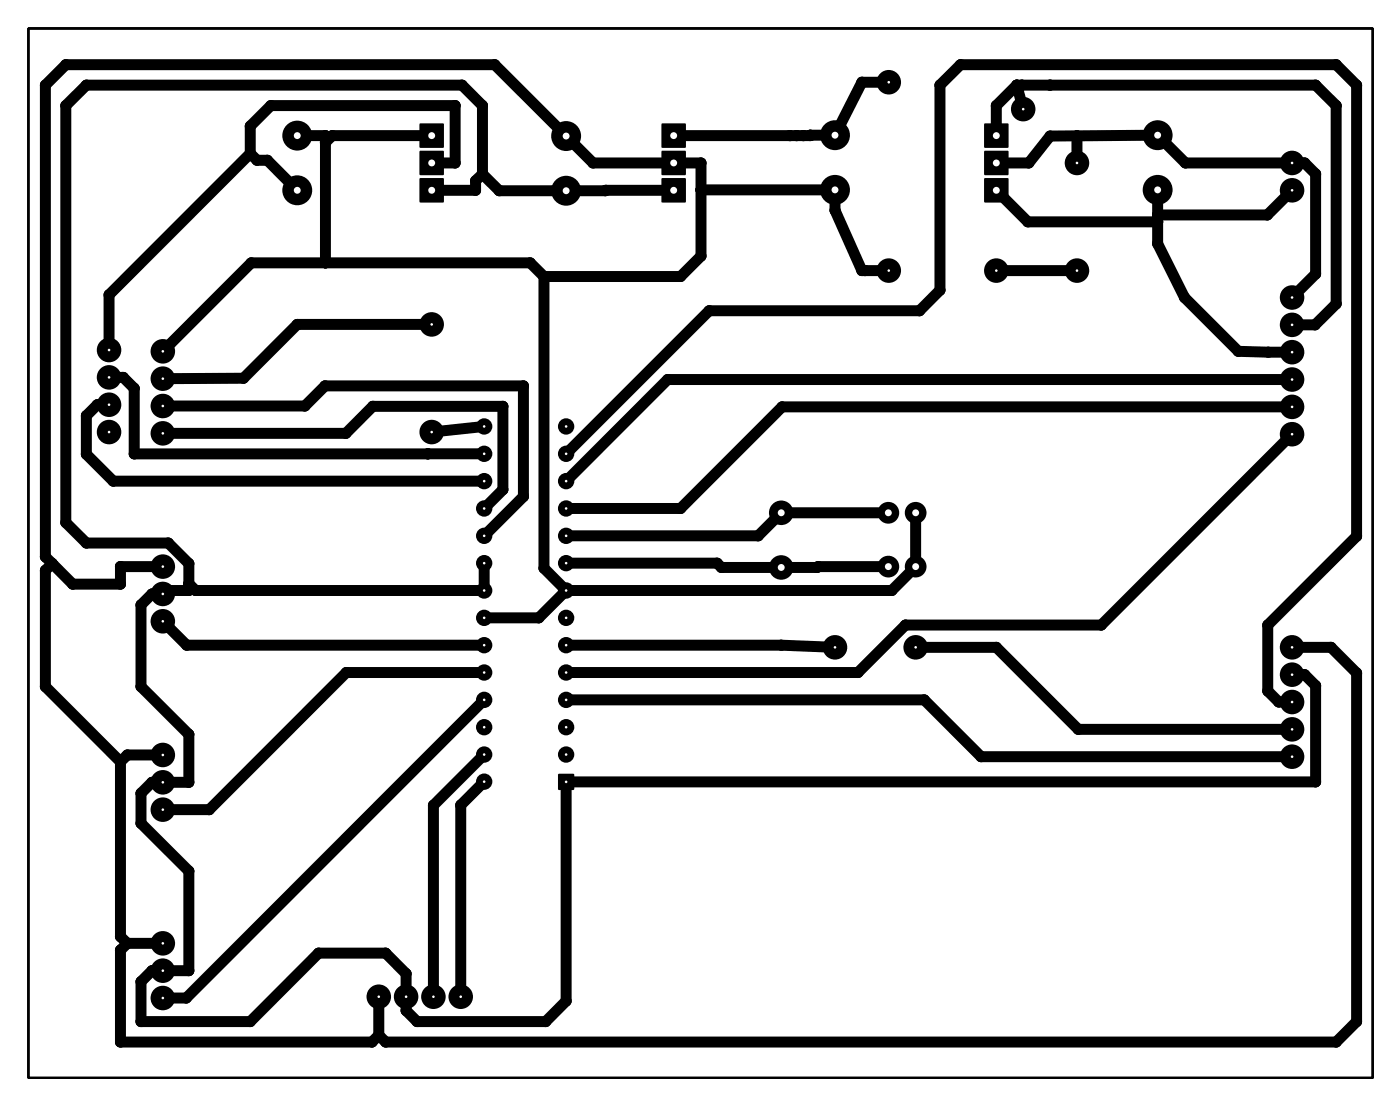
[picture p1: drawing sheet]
<svg xmlns="http://www.w3.org/2000/svg" width="130mm" height="103mm" viewBox="0 0 130 103" stroke-linecap="round" stroke-linejoin="round" font-family="sans-serif">
<path d="M2.6 2.6h125v97.5h-125z" fill="none" stroke="#000" stroke-width=".2"/>
<g fill="#000">
<path d="M39 11.5h2.2v2.2h-2.2z" fill-rule="evenodd"/>
<path d="M39 14h2.2v2.2h-2.2z" fill-rule="evenodd"/>
<path d="M39 16.6h2.2v2.2h-2.2z" fill-rule="evenodd"/>
<path d="M61.5 11.5h2.2v2.2h-2.2z" fill-rule="evenodd"/>
<path d="M61.5 14h2.2v2.2h-2.2z" fill-rule="evenodd"/>
<path d="M61.5 16.6h2.2v2.2h-2.2z" fill-rule="evenodd"/>
<path d="M91.5 16.6h2.2v2.2h-2.2z" fill-rule="evenodd"/>
<path d="M91.5 14h2.2v2.2h-2.2z" fill-rule="evenodd"/>
<path d="M91.5 11.5h2.2v2.2h-2.2z" fill-rule="evenodd"/>
<path d="M51.9 71.9h1.5v1.5h-1.5z" fill-rule="evenodd"/>
<circle cx="4.2" cy="7.9" r=".51"/>
<circle cx="6.1" cy="9.8" r=".51"/>
<circle cx="6.1" cy="6" r=".51"/>
<circle cx="8" cy="7.9" r=".51"/>
<circle cx="23.3" cy="11.7" r=".51"/>
<circle cx="23.3" cy="14.3" r=".51"/>
<circle cx="23.9" cy="14.9" r=".51"/>
<circle cx="24.9" cy="14.9" r=".51"/>
<circle cx="25.2" cy="9.8" r=".51"/>
<circle cx="27.6" cy="17.7" r="1.39"/>
<circle cx="27.6" cy="12.6" r="1.39"/>
<circle cx="30.3" cy="12.6" r=".51"/>
<circle cx="30.3" cy="13.2" r=".51"/>
<circle cx="30.9" cy="12.6" r=".51"/>
<circle cx="42.3" cy="9.8" r=".51"/>
<circle cx="42.3" cy="15.1" r=".51"/>
<circle cx="43" cy="7.9" r=".51"/>
<circle cx="44.2" cy="17.7" r=".51"/>
<circle cx="44.2" cy="16.8" r=".51"/>
<circle cx="44.9" cy="16.2" r=".51"/>
<circle cx="44.9" cy="9.8" r=".51"/>
<circle cx="46" cy="6" r=".51"/>
<circle cx="46.4" cy="17.7" r=".51"/>
<circle cx="52.6" cy="17.7" r="1.39"/>
<circle cx="52.6" cy="12.6" r="1.39"/>
<circle cx="55.1" cy="15.1" r=".51"/>
<circle cx="56.3" cy="17.7" r=".51"/>
<circle cx="65.2" cy="17.6" r=".51"/>
<circle cx="65.2" cy="15.1" r=".51"/>
<circle cx="73.4" cy="12.6" r=".51"/>
<circle cx="74.1" cy="12.6" r=".51"/>
<circle cx="74.7" cy="12.6" r=".51"/>
<circle cx="75.3" cy="12.6" r=".51"/>
<circle cx="77.6" cy="12.6" r="1.39"/>
<circle cx="77.6" cy="17.6" r="1.39"/>
<circle cx="77.6" cy="19.5" r=".51"/>
<circle cx="80.1" cy="7.6" r=".51"/>
<circle cx="82.6" cy="7.6" r="1.14"/>
<circle cx="87.4" cy="7.9" r=".51"/>
<circle cx="89.3" cy="6" r=".51"/>
<circle cx="92.6" cy="9.8" r=".51"/>
<circle cx="94.5" cy="7.9" r=".51"/>
<circle cx="95" cy="7.9" r=".51"/>
<circle cx="95.1" cy="10.1" r="1.14"/>
<circle cx="95.7" cy="15.1" r=".51"/>
<circle cx="97.6" cy="12.6" r=".51"/>
<circle cx="97.6" cy="7.9" r=".51"/>
<circle cx="100.1" cy="15.1" r="1.14"/>
<circle cx="100.1" cy="12.6" r=".51"/>
<circle cx="107.6" cy="17.6" r="1.39"/>
<circle cx="107.6" cy="12.6" r="1.39"/>
<circle cx="107.6" cy="20" r=".51"/>
<circle cx="110.2" cy="15.1" r=".51"/>
<circle cx="117.8" cy="20" r=".51"/>
<circle cx="120.1" cy="17.7" r="1.14"/>
<circle cx="120.1" cy="15.1" r="1.14"/>
<circle cx="120.1" cy="15.1" r="1.01"/>
<circle cx="121.3" cy="15.1" r=".51"/>
<circle cx="122.3" cy="16.2" r=".51"/>
<circle cx="122.3" cy="7.9" r=".51"/>
<circle cx="124.2" cy="6" r=".51"/>
<circle cx="124.2" cy="9.8" r=".51"/>
<circle cx="126.1" cy="7.9" r=".51"/>
<circle cx="8" cy="38.6" r=".51"/>
<circle cx="9" cy="37.6" r=".51"/>
<circle cx="10.1" cy="37.6" r="1.14"/>
<circle cx="10.1" cy="35.1" r="1.14"/>
<circle cx="10.1" cy="32.5" r="1.14"/>
<circle cx="10.1" cy="27.4" r=".51"/>
<circle cx="11.5" cy="35.1" r=".51"/>
<circle cx="12.5" cy="36.1" r=".51"/>
<circle cx="15.1" cy="35.2" r="1.14"/>
<circle cx="15.1" cy="32.6" r="1.14"/>
<circle cx="15.1" cy="37.7" r="1.14"/>
<circle cx="22.6" cy="35.1" r=".51"/>
<circle cx="23.4" cy="24.4" r=".51"/>
<circle cx="27.6" cy="30.1" r=".51"/>
<circle cx="28.3" cy="37.7" r=".51"/>
<circle cx="30.2" cy="35.8" r=".51"/>
<circle cx="30.3" cy="24.4" r=".51"/>
<circle cx="34.7" cy="37.7" r=".51"/>
<circle cx="40.1" cy="30.1" r="1.14"/>
<circle cx="45" cy="39.6" r=".76"/>
<circle cx="46.8" cy="37.7" r=".51"/>
<circle cx="48.7" cy="35.8" r=".51"/>
<circle cx="49.3" cy="24.4" r=".51"/>
<circle cx="50.6" cy="25.7" r=".51"/>
<circle cx="52.6" cy="39.6" r=".76"/>
<circle cx="62.1" cy="35.3" r=".51"/>
<circle cx="63.3" cy="25.7" r=".51"/>
<circle cx="65.2" cy="23.8" r=".51"/>
<circle cx="65.9" cy="28.9" r=".51"/>
<circle cx="72.7" cy="37.8" r=".51"/>
<circle cx="80.1" cy="25.1" r=".51"/>
<circle cx="80.4" cy="25.1" r=".51"/>
<circle cx="82.6" cy="25.1" r="1.14"/>
<circle cx="85.5" cy="28.9" r=".51"/>
<circle cx="87.4" cy="27" r=".51"/>
<circle cx="92.6" cy="25.1" r="1.14"/>
<circle cx="95.6" cy="20.6" r=".51"/>
<circle cx="100.1" cy="25.1" r="1.14"/>
<circle cx="107.6" cy="20.6" r=".51"/>
<circle cx="107.6" cy="22.6" r=".51"/>
<circle cx="110.1" cy="27.6" r=".51"/>
<circle cx="115.1" cy="32.6" r=".51"/>
<circle cx="117.9" cy="32.7" r=".51"/>
<circle cx="120.1" cy="35.3" r="1.14"/>
<circle cx="120.1" cy="37.8" r="1.14"/>
<circle cx="120.1" cy="27.6" r="1.14"/>
<circle cx="120.1" cy="30.2" r="1.14"/>
<circle cx="120.1" cy="32.7" r="1.14"/>
<circle cx="122.3" cy="30.2" r=".51"/>
<circle cx="122.3" cy="25.4" r=".51"/>
<circle cx="124.2" cy="28.2" r=".51"/>
<circle cx="4.2" cy="53" r=".51"/>
<circle cx="4.2" cy="51.7" r=".51"/>
<circle cx="4.9" cy="52.4" r=".51"/>
<circle cx="6.1" cy="48.5" r=".51"/>
<circle cx="6.8" cy="54.3" r=".51"/>
<circle cx="8" cy="42.2" r=".51"/>
<circle cx="8" cy="50.4" r=".51"/>
<circle cx="10.1" cy="40.1" r="1.14"/>
<circle cx="10.5" cy="44.7" r=".51"/>
<circle cx="11.2" cy="52.6" r=".51"/>
<circle cx="11.2" cy="54.3" r=".51"/>
<circle cx="12.5" cy="42.2" r=".51"/>
<circle cx="13.1" cy="56.2" r=".51"/>
<circle cx="14.1" cy="55.2" r=".51"/>
<circle cx="15.1" cy="40.3" r="1.14"/>
<circle cx="15.1" cy="52.6" r="1.14"/>
<circle cx="15.1" cy="55.2" r="1.14"/>
<circle cx="15.1" cy="57.7" r="1.14"/>
<circle cx="15.5" cy="54.9" r=".51"/>
<circle cx="15.6" cy="50.4" r=".51"/>
<circle cx="17.4" cy="59.9" r=".51"/>
<circle cx="17.6" cy="52.4" r=".51"/>
<circle cx="17.6" cy="54.2" r=".51"/>
<circle cx="17.6" cy="54.9" r=".51"/>
<circle cx="18.2" cy="54.9" r=".51"/>
<circle cx="32.2" cy="40.3" r=".51"/>
<circle cx="39.8" cy="42.2" r=".51"/>
<circle cx="40.1" cy="40.1" r="1.14"/>
<circle cx="45" cy="59.9" r=".51"/>
<circle cx="45" cy="57.4" r=".51"/>
<circle cx="45" cy="54.9" r=".51"/>
<circle cx="45" cy="52.3" r=".51"/>
<circle cx="45" cy="42.2" r=".76"/>
<circle cx="45" cy="47.2" r=".76"/>
<circle cx="45" cy="49.8" r=".76"/>
<circle cx="45" cy="57.4" r=".76"/>
<circle cx="45" cy="44.7" r=".76"/>
<circle cx="45" cy="52.3" r=".76"/>
<circle cx="45" cy="59.9" r=".76"/>
<circle cx="45" cy="54.9" r=".76"/>
<circle cx="46.8" cy="45.5" r=".51"/>
<circle cx="48.7" cy="46.1" r=".51"/>
<circle cx="50.1" cy="57.4" r=".51"/>
<circle cx="50.6" cy="52.8" r=".51"/>
<circle cx="52.6" cy="47.2" r=".76"/>
<circle cx="52.6" cy="44.7" r=".76"/>
<circle cx="52.6" cy="59.9" r=".76"/>
<circle cx="52.6" cy="54.9" r=".76"/>
<circle cx="52.6" cy="52.3" r=".76"/>
<circle cx="52.6" cy="49.8" r=".76"/>
<circle cx="52.6" cy="42.2" r=".76"/>
<circle cx="52.6" cy="57.4" r=".76"/>
<circle cx="63.3" cy="47.2" r=".51"/>
<circle cx="66.7" cy="52.3" r=".51"/>
<circle cx="67.1" cy="52.7" r=".51"/>
<circle cx="70.5" cy="49.8" r=".51"/>
<circle cx="72.6" cy="47.6" r="1.14"/>
<circle cx="72.6" cy="52.7" r="1.14"/>
<circle cx="72.6" cy="59.9" r=".51"/>
<circle cx="76" cy="52.7" r=".51"/>
<circle cx="76.1" cy="52.6" r=".51"/>
<circle cx="82.6" cy="47.6" r="1.01"/>
<circle cx="82.6" cy="52.6" r="1.01"/>
<circle cx="82.9" cy="54.9" r=".51"/>
<circle cx="84.2" cy="58.1" r=".51"/>
<circle cx="85.1" cy="52.6" r="1.01"/>
<circle cx="85.1" cy="47.6" r="1.01"/>
<circle cx="102.4" cy="58.1" r=".51"/>
<circle cx="117.9" cy="58.1" r=".51"/>
<circle cx="120.1" cy="40.3" r="1.14"/>
<circle cx="126.1" cy="49.8" r=".51"/>
<circle cx="4.2" cy="63.8" r=".51"/>
<circle cx="11.2" cy="70.8" r=".51"/>
<circle cx="11.8" cy="70.1" r=".51"/>
<circle cx="13.1" cy="63.8" r=".51"/>
<circle cx="13.1" cy="76.5" r=".51"/>
<circle cx="13.1" cy="73.7" r=".51"/>
<circle cx="14.1" cy="72.7" r=".51"/>
<circle cx="15.1" cy="75.2" r="1.14"/>
<circle cx="15.1" cy="72.7" r="1.14"/>
<circle cx="15.1" cy="70.1" r="1.14"/>
<circle cx="17.6" cy="68.2" r=".51"/>
<circle cx="17.6" cy="72.7" r=".51"/>
<circle cx="19.5" cy="75.2" r=".51"/>
<circle cx="32.2" cy="62.5" r=".51"/>
<circle cx="40.3" cy="74.8" r=".51"/>
<circle cx="42.8" cy="74.8" r=".51"/>
<circle cx="45" cy="62.5" r=".51"/>
<circle cx="45" cy="70.1" r=".51"/>
<circle cx="45" cy="65" r=".51"/>
<circle cx="45" cy="72.6" r=".51"/>
<circle cx="45" cy="62.5" r=".76"/>
<circle cx="45" cy="65" r=".76"/>
<circle cx="45" cy="67.6" r=".76"/>
<circle cx="45" cy="72.6" r=".76"/>
<circle cx="45" cy="70.1" r=".76"/>
<circle cx="52.6" cy="67.6" r=".76"/>
<circle cx="52.6" cy="65" r=".76"/>
<circle cx="52.6" cy="70.1" r=".76"/>
<circle cx="52.6" cy="62.5" r=".76"/>
<circle cx="77.6" cy="60.1" r="1.14"/>
<circle cx="79.8" cy="62.5" r=".51"/>
<circle cx="85.1" cy="60.1" r="1.14"/>
<circle cx="85.9" cy="65" r=".51"/>
<circle cx="91.2" cy="70.3" r=".51"/>
<circle cx="92.6" cy="60.1" r=".51"/>
<circle cx="100.3" cy="67.8" r=".51"/>
<circle cx="117.9" cy="64.2" r=".51"/>
<circle cx="118.9" cy="65.2" r=".51"/>
<circle cx="120.1" cy="62.7" r="1.14"/>
<circle cx="120.1" cy="60.1" r="1.14"/>
<circle cx="120.1" cy="65.2" r="1.14"/>
<circle cx="120.1" cy="67.8" r="1.14"/>
<circle cx="120.1" cy="70.3" r="1.14"/>
<circle cx="121.3" cy="62.7" r=".51"/>
<circle cx="122.3" cy="72.6" r=".51"/>
<circle cx="122.3" cy="63.7" r=".51"/>
<circle cx="123.8" cy="60.1" r=".51"/>
<circle cx="126.1" cy="62.5" r=".51"/>
<circle cx="11.2" cy="88.3" r=".51"/>
<circle cx="11.2" cy="96.8" r=".51"/>
<circle cx="11.2" cy="87" r=".51"/>
<circle cx="11.8" cy="87.6" r=".51"/>
<circle cx="13.1" cy="94.9" r=".51"/>
<circle cx="13.1" cy="91.2" r=".51"/>
<circle cx="14.1" cy="90.2" r=".51"/>
<circle cx="15.1" cy="87.6" r="1.14"/>
<circle cx="15.1" cy="92.7" r="1.14"/>
<circle cx="15.1" cy="90.2" r="1.14"/>
<circle cx="17.3" cy="92.7" r=".51"/>
<circle cx="17.6" cy="90.2" r=".51"/>
<circle cx="17.6" cy="80.9" r=".51"/>
<circle cx="23.3" cy="94.9" r=".51"/>
<circle cx="29.6" cy="88.5" r=".51"/>
<circle cx="34.6" cy="96.8" r=".51"/>
<circle cx="35.2" cy="92.6" r="1.14"/>
<circle cx="35.2" cy="96.2" r=".51"/>
<circle cx="35.9" cy="96.8" r=".51"/>
<circle cx="35.9" cy="88.5" r=".51"/>
<circle cx="37.8" cy="92.6" r="1.14"/>
<circle cx="37.8" cy="93.9" r=".51"/>
<circle cx="37.8" cy="90.5" r=".51"/>
<circle cx="38.8" cy="94.9" r=".51"/>
<circle cx="40.3" cy="92.6" r="1.14"/>
<circle cx="42.8" cy="92.6" r="1.14"/>
<circle cx="50.7" cy="94.9" r=".51"/>
<circle cx="52.6" cy="93" r=".51"/>
<circle cx="124.2" cy="96.8" r=".51"/>
<circle cx="126.1" cy="94.9" r=".51"/>
</g>
<g fill="none" stroke="#000" stroke-width="1">
<path d="M23.3 14.3l-13.2 13.1v5.1M23.3 14.3l.6 .6h1l2.7 2.8M23.3 14.3v-2.6l1.9-1.9h17.1v5.3h-2.2M27.6 12.6h2.7v11.8M40.1 12.6h-9.2l-.6 .6M44.9 16.2v-6.4l-1.9-1.9h-35l-1.9 1.9v38.7l1.9 1.9h7.6l2 2v2.5h-2.1l-.4 .3h-1l-1 1v7.6l4.5 4.4v4.5h-3.5l-1 1v2.8l4.5 4.4v9.3h-3.5l-1 1v3.7h10.2l6.3-6.4h6.3l1.9 2v3.4l1 1h11.9l1.9-1.9v-20.4h69.7v-8.9l-1-1h-1.2M44.9 16.2l1.5 1.5h16.2M44.9 16.2l-.7 .6v.9h-4.1M65.2 17.6h12.4v1.9l2.5 5.6h2.5M82.6 7.6h-2.5l-2.5 5h-15M92.6 17.7l3 2.9h12M92.6 15.1h3.1l1.9-2.5h10l2.6 2.5h11.1l1 1.1v9.2l-2.2 2.2"/>
<path d="M94.5 7.9h27.8l1.9 1.9v18.4l-1.9 2h-2.2M94.5 7.9l.6 2.2M94.5 7.9l-1.9 1.9v2.8M100.1 12.6v2.5M107.6 17.6v5l2.5 5 5 5 5 .1M120.1 17.7l-2.3 2.3h-10.2M10.1 37.6h-1.1l-1 1v3.6l2.5 2.5h34.5M10.1 35.1h1.4l1 1v6.1h32.5M15.1 37.7h13.2l1.9-1.9h18.5v10.3l-3.7 3.7M40.1 30.1h-12.5l-5 5-7.5 .1M45 39.6l-4.9 .5M50.6 25.7h12.7l1.9-1.9v-8.7h-10.1l-9.1-9.1h-39.9l-1.9 1.9v43.8l.7 .7"/>
<path d="M50.6 25.7l-1.3-1.3h-25.9l-8.3 8.2M50.6 25.7v27.1l2 2.1M92.6 25.1h7.5M120.1 35.3h-58l-9.5 9.4M120.1 37.8h-47.4l-9.4 9.4h-10.7M4.9 52.4l1.9 1.9h4.4v-1.7h3.9M4.9 52.4l-.7 .6v10.8l7 7M15.1 57.7l2.3 2.2h27.6M15.1 40.3h17.1l2.5-2.6h12.1v7.8l-1.8 1.7M45 52.3v2.6h-26.8l-.6-.7M52.6 59.9h20l5 .2M52.6 52.3h14.1l.4 .4 15.5-.1"/>
<path d="M52.6 42.2l13.3-13.3h19.6l1.9-1.9v-19.1l1.9-1.9h34.9l1.9 1.9v41.9l-8.2 8.3v6.1l1 1h1.2M52.6 54.9l-2.5 2.5h-5.1M82.6 47.6h-10l-2.1 2.2h-17.9M85.1 47.6v5l-2.2 2.3h-30.3M120.1 40.3l-17.7 17.8h-18.2l-4.4 4.4h-27.2M11.2 70.8v16.2l.6 .6M15.1 70.1h-3.3l-.6 .7M45 62.5h-12.8l-12.7 12.7h-4.4M45 72.6l-2.2 2.2v17.8M45 70.1l-4.7 4.7v17.8M45 65l-27.7 27.7h-2.2M52.6 65h33.3l5.3 5.3h28.9"/>
<path d="M85.1 60.1h7.5l7.7 7.7h19.8M120.1 60.1h3.7l2.3 2.4v32.4l-1.9 1.9h-88.3l-.7-.6M11.8 87.6l-.6 .7v8.5h23.4l.6-.6M11.8 87.6h3.3M35.2 92.6v3.6"/>
</g>
<g fill="#000">
<circle cx="45" cy="59.9" r=".51"/>
<circle cx="45" cy="57.4" r=".51"/>
<circle cx="45" cy="54.9" r=".51"/>
<circle cx="45" cy="52.3" r=".51"/>
<circle cx="45" cy="72.6" r=".51"/>
<circle cx="45" cy="62.5" r=".51"/>
<circle cx="45" cy="70.1" r=".51"/>
<circle cx="45" cy="65" r=".51"/>
</g>
<circle cx="120.1" cy="15.1" r=".12" fill="#fff"/>
<circle cx="120.1" cy="17.7" r="1.01" fill="#000"/>
<circle cx="120.1" cy="17.7" r=".12" fill="#fff"/>
<circle cx="107.6" cy="17.6" r="1.27" fill="#000"/>
<circle cx="107.6" cy="17.6" r=".32" fill="#fff"/>
<circle cx="107.6" cy="12.6" r="1.27" fill="#000"/>
<circle cx="107.6" cy="12.6" r=".32" fill="#fff"/>
<path d="M91.6 16.7h2v2h-2z" fill="#000"/>
<circle cx="92.6" cy="17.7" r=".32" fill="#fff"/>
<path d="M91.6 14.1h2v2h-2z" fill="#000"/>
<circle cx="92.6" cy="15.1" r=".32" fill="#fff"/>
<path d="M91.6 11.6h2v2h-2z" fill="#000"/>
<circle cx="92.6" cy="12.6" r=".32" fill="#fff"/>
<circle cx="77.6" cy="12.6" r="1.27" fill="#000"/>
<circle cx="77.6" cy="12.6" r=".32" fill="#fff"/>
<circle cx="77.6" cy="17.6" r="1.27" fill="#000"/>
<circle cx="77.6" cy="17.6" r=".32" fill="#fff"/>
<path d="M61.6 11.6h2v2h-2z" fill="#000"/>
<circle cx="62.6" cy="12.6" r=".32" fill="#fff"/>
<path d="M61.6 14.1h2v2h-2z" fill="#000"/>
<circle cx="62.6" cy="15.1" r=".32" fill="#fff"/>
<path d="M61.6 16.7h2v2h-2z" fill="#000"/>
<circle cx="62.6" cy="17.7" r=".32" fill="#fff"/>
<circle cx="52.6" cy="17.7" r="1.27" fill="#000"/>
<circle cx="52.6" cy="17.7" r=".32" fill="#fff"/>
<circle cx="52.6" cy="12.6" r="1.27" fill="#000"/>
<circle cx="52.6" cy="12.6" r=".32" fill="#fff"/>
<path d="M39.1 11.6h2v2h-2z" fill="#000"/>
<circle cx="40.1" cy="12.6" r=".32" fill="#fff"/>
<path d="M39.1 14.1h2v2h-2z" fill="#000"/>
<circle cx="40.1" cy="15.1" r=".32" fill="#fff"/>
<path d="M39.1 16.7h2v2h-2z" fill="#000"/>
<circle cx="40.1" cy="17.7" r=".32" fill="#fff"/>
<circle cx="27.6" cy="17.7" r="1.27" fill="#000"/>
<circle cx="27.6" cy="17.7" r=".32" fill="#fff"/>
<circle cx="27.6" cy="12.6" r="1.27" fill="#000"/>
<circle cx="27.6" cy="12.6" r=".32" fill="#fff"/>
<circle cx="120.1" cy="27.6" r="1.01" fill="#000"/>
<circle cx="120.1" cy="27.6" r=".12" fill="#fff"/>
<circle cx="120.1" cy="30.2" r="1.01" fill="#000"/>
<circle cx="120.1" cy="30.2" r=".12" fill="#fff"/>
<circle cx="120.1" cy="32.7" r="1.01" fill="#000"/>
<circle cx="120.1" cy="32.7" r=".12" fill="#fff"/>
<circle cx="120.1" cy="35.3" r="1.01" fill="#000"/>
<circle cx="120.1" cy="35.3" r=".12" fill="#fff"/>
<circle cx="120.1" cy="37.8" r="1.01" fill="#000"/>
<circle cx="120.1" cy="37.8" r=".12" fill="#fff"/>
<circle cx="120.1" cy="40.3" r="1.01" fill="#000"/>
<circle cx="120.1" cy="40.3" r=".12" fill="#fff"/>
<circle cx="15.1" cy="32.6" r="1.01" fill="#000"/>
<circle cx="15.1" cy="32.6" r=".12" fill="#fff"/>
<circle cx="15.1" cy="35.2" r="1.01" fill="#000"/>
<circle cx="15.1" cy="35.2" r=".12" fill="#fff"/>
<circle cx="15.1" cy="37.7" r="1.01" fill="#000"/>
<circle cx="15.1" cy="37.7" r=".12" fill="#fff"/>
<circle cx="15.1" cy="40.3" r="1.01" fill="#000"/>
<circle cx="15.1" cy="40.3" r=".12" fill="#fff"/>
<path d="M52 72h1.3v1.3h-1.3z" fill="#000"/>
<circle cx="52.6" cy="72.6" r=".12" fill="#fff"/>
<circle cx="52.6" cy="70.1" r=".63" fill="#000"/>
<circle cx="52.6" cy="70.1" r=".12" fill="#fff"/>
<circle cx="52.6" cy="67.6" r=".63" fill="#000"/>
<circle cx="52.6" cy="67.6" r=".12" fill="#fff"/>
<circle cx="52.6" cy="65" r=".63" fill="#000"/>
<circle cx="52.6" cy="65" r=".12" fill="#fff"/>
<circle cx="52.6" cy="62.5" r=".63" fill="#000"/>
<circle cx="52.6" cy="62.5" r=".12" fill="#fff"/>
<circle cx="52.6" cy="59.9" r=".63" fill="#000"/>
<circle cx="52.6" cy="59.9" r=".12" fill="#fff"/>
<circle cx="52.6" cy="57.4" r=".63" fill="#000"/>
<circle cx="52.6" cy="57.4" r=".12" fill="#fff"/>
<circle cx="52.6" cy="54.9" r=".63" fill="#000"/>
<circle cx="52.6" cy="54.9" r=".12" fill="#fff"/>
<circle cx="52.6" cy="52.3" r=".63" fill="#000"/>
<circle cx="52.6" cy="52.3" r=".12" fill="#fff"/>
<circle cx="52.6" cy="49.8" r=".63" fill="#000"/>
<circle cx="52.6" cy="49.8" r=".12" fill="#fff"/>
<circle cx="52.6" cy="47.2" r=".63" fill="#000"/>
<circle cx="52.6" cy="47.2" r=".12" fill="#fff"/>
<circle cx="52.6" cy="44.7" r=".63" fill="#000"/>
<circle cx="52.6" cy="44.7" r=".12" fill="#fff"/>
<circle cx="52.6" cy="42.2" r=".63" fill="#000"/>
<circle cx="52.6" cy="42.2" r=".12" fill="#fff"/>
<circle cx="52.6" cy="39.6" r=".63" fill="#000"/>
<circle cx="52.6" cy="39.6" r=".12" fill="#fff"/>
<circle cx="45" cy="39.6" r=".63" fill="#000"/>
<circle cx="45" cy="39.6" r=".12" fill="#fff"/>
<circle cx="45" cy="42.2" r=".63" fill="#000"/>
<circle cx="45" cy="42.2" r=".12" fill="#fff"/>
<circle cx="45" cy="44.7" r=".63" fill="#000"/>
<circle cx="45" cy="44.7" r=".12" fill="#fff"/>
<circle cx="45" cy="47.2" r=".63" fill="#000"/>
<circle cx="45" cy="47.2" r=".12" fill="#fff"/>
<circle cx="45" cy="49.8" r=".63" fill="#000"/>
<circle cx="45" cy="49.8" r=".12" fill="#fff"/>
<circle cx="45" cy="52.3" r=".63" fill="#000"/>
<circle cx="45" cy="52.3" r=".12" fill="#fff"/>
<circle cx="45" cy="54.9" r=".63" fill="#000"/>
<circle cx="45" cy="54.9" r=".12" fill="#fff"/>
<circle cx="45" cy="57.4" r=".63" fill="#000"/>
<circle cx="45" cy="57.4" r=".12" fill="#fff"/>
<circle cx="45" cy="59.9" r=".63" fill="#000"/>
<circle cx="45" cy="59.9" r=".12" fill="#fff"/>
<circle cx="45" cy="62.5" r=".63" fill="#000"/>
<circle cx="45" cy="62.5" r=".12" fill="#fff"/>
<circle cx="45" cy="65" r=".63" fill="#000"/>
<circle cx="45" cy="65" r=".12" fill="#fff"/>
<circle cx="45" cy="67.6" r=".63" fill="#000"/>
<circle cx="45" cy="67.6" r=".12" fill="#fff"/>
<circle cx="45" cy="70.1" r=".63" fill="#000"/>
<circle cx="45" cy="70.1" r=".12" fill="#fff"/>
<circle cx="45" cy="72.6" r=".63" fill="#000"/>
<circle cx="45" cy="72.6" r=".12" fill="#fff"/>
<circle cx="10.1" cy="40.1" r="1.01" fill="#000"/>
<circle cx="10.1" cy="40.1" r=".12" fill="#fff"/>
<circle cx="10.1" cy="37.6" r="1.01" fill="#000"/>
<circle cx="10.1" cy="37.6" r=".12" fill="#fff"/>
<circle cx="10.1" cy="35.1" r="1.01" fill="#000"/>
<circle cx="10.1" cy="35.1" r=".12" fill="#fff"/>
<circle cx="10.1" cy="32.5" r="1.01" fill="#000"/>
<circle cx="10.1" cy="32.5" r=".12" fill="#fff"/>
<circle cx="120.1" cy="60.1" r="1.01" fill="#000"/>
<circle cx="120.1" cy="60.1" r=".12" fill="#fff"/>
<circle cx="120.1" cy="62.7" r="1.01" fill="#000"/>
<circle cx="120.1" cy="62.7" r=".12" fill="#fff"/>
<circle cx="120.1" cy="65.2" r="1.01" fill="#000"/>
<circle cx="120.1" cy="65.2" r=".12" fill="#fff"/>
<circle cx="120.1" cy="67.8" r="1.01" fill="#000"/>
<circle cx="120.1" cy="67.8" r=".12" fill="#fff"/>
<circle cx="120.1" cy="70.3" r="1.01" fill="#000"/>
<circle cx="120.1" cy="70.3" r=".12" fill="#fff"/>
<circle cx="35.2" cy="92.6" r="1.01" fill="#000"/>
<circle cx="35.2" cy="92.6" r=".12" fill="#fff"/>
<circle cx="37.8" cy="92.6" r="1.01" fill="#000"/>
<circle cx="37.8" cy="92.6" r=".12" fill="#fff"/>
<circle cx="40.3" cy="92.6" r="1.01" fill="#000"/>
<circle cx="40.3" cy="92.6" r=".12" fill="#fff"/>
<circle cx="42.8" cy="92.6" r="1.01" fill="#000"/>
<circle cx="42.8" cy="92.6" r=".12" fill="#fff"/>
<circle cx="15.1" cy="52.6" r="1.01" fill="#000"/>
<circle cx="15.1" cy="52.6" r=".12" fill="#fff"/>
<circle cx="15.1" cy="55.2" r="1.01" fill="#000"/>
<circle cx="15.1" cy="55.2" r=".12" fill="#fff"/>
<circle cx="15.1" cy="57.7" r="1.01" fill="#000"/>
<circle cx="15.1" cy="57.7" r=".12" fill="#fff"/>
<circle cx="15.1" cy="70.1" r="1.01" fill="#000"/>
<circle cx="15.1" cy="70.1" r=".12" fill="#fff"/>
<circle cx="15.1" cy="72.7" r="1.01" fill="#000"/>
<circle cx="15.1" cy="72.7" r=".12" fill="#fff"/>
<circle cx="15.1" cy="75.2" r="1.01" fill="#000"/>
<circle cx="15.1" cy="75.2" r=".12" fill="#fff"/>
<circle cx="15.1" cy="87.6" r="1.01" fill="#000"/>
<circle cx="15.1" cy="87.6" r=".12" fill="#fff"/>
<circle cx="15.1" cy="90.2" r="1.01" fill="#000"/>
<circle cx="15.1" cy="90.2" r=".12" fill="#fff"/>
<circle cx="15.1" cy="92.7" r="1.01" fill="#000"/>
<circle cx="15.1" cy="92.7" r=".12" fill="#fff"/>
<circle cx="72.6" cy="52.7" r="1.01" fill="#000"/>
<circle cx="72.6" cy="52.7" r=".32" fill="#fff"/>
<circle cx="72.6" cy="47.6" r="1.01" fill="#000"/>
<circle cx="72.6" cy="47.6" r=".32" fill="#fff"/>
<circle cx="82.6" cy="52.6" r=".89" fill="#000"/>
<circle cx="82.6" cy="52.6" r=".32" fill="#fff"/>
<circle cx="85.1" cy="52.6" r=".89" fill="#000"/>
<circle cx="85.1" cy="52.6" r=".32" fill="#fff"/>
<circle cx="82.6" cy="47.6" r=".89" fill="#000"/>
<circle cx="82.6" cy="47.6" r=".32" fill="#fff"/>
<circle cx="85.1" cy="47.6" r=".89" fill="#000"/>
<circle cx="85.1" cy="47.6" r=".32" fill="#fff"/>
<circle cx="77.6" cy="60.1" r="1.01" fill="#000"/>
<circle cx="77.6" cy="60.1" r=".12" fill="#fff"/>
<circle cx="85.1" cy="60.1" r="1.01" fill="#000"/>
<circle cx="85.1" cy="60.1" r=".12" fill="#fff"/>
<circle cx="40.1" cy="40.1" r="1.01" fill="#000"/>
<circle cx="40.1" cy="40.1" r=".12" fill="#fff"/>
<circle cx="40.1" cy="30.1" r="1.01" fill="#000"/>
<circle cx="40.1" cy="30.1" r=".12" fill="#fff"/>
<circle cx="95.1" cy="10.1" r="1.01" fill="#000"/>
<circle cx="95.1" cy="10.1" r=".12" fill="#fff"/>
<circle cx="82.6" cy="25.1" r="1.01" fill="#000"/>
<circle cx="82.6" cy="25.1" r=".12" fill="#fff"/>
<circle cx="92.6" cy="25.1" r="1.01" fill="#000"/>
<circle cx="92.6" cy="25.1" r=".12" fill="#fff"/>
<circle cx="100.1" cy="25.1" r="1.01" fill="#000"/>
<circle cx="100.1" cy="25.1" r=".12" fill="#fff"/>
<circle cx="82.6" cy="7.6" r="1.01" fill="#000"/>
<circle cx="82.6" cy="7.6" r=".12" fill="#fff"/>
<circle cx="100.1" cy="15.1" r="1.01" fill="#000"/>
<circle cx="100.1" cy="15.1" r=".12" fill="#fff"/>
<path d="M2.6 2.6h125v97.5h-125z" fill="none" stroke="#000" stroke-width=".2"/>
</svg>
